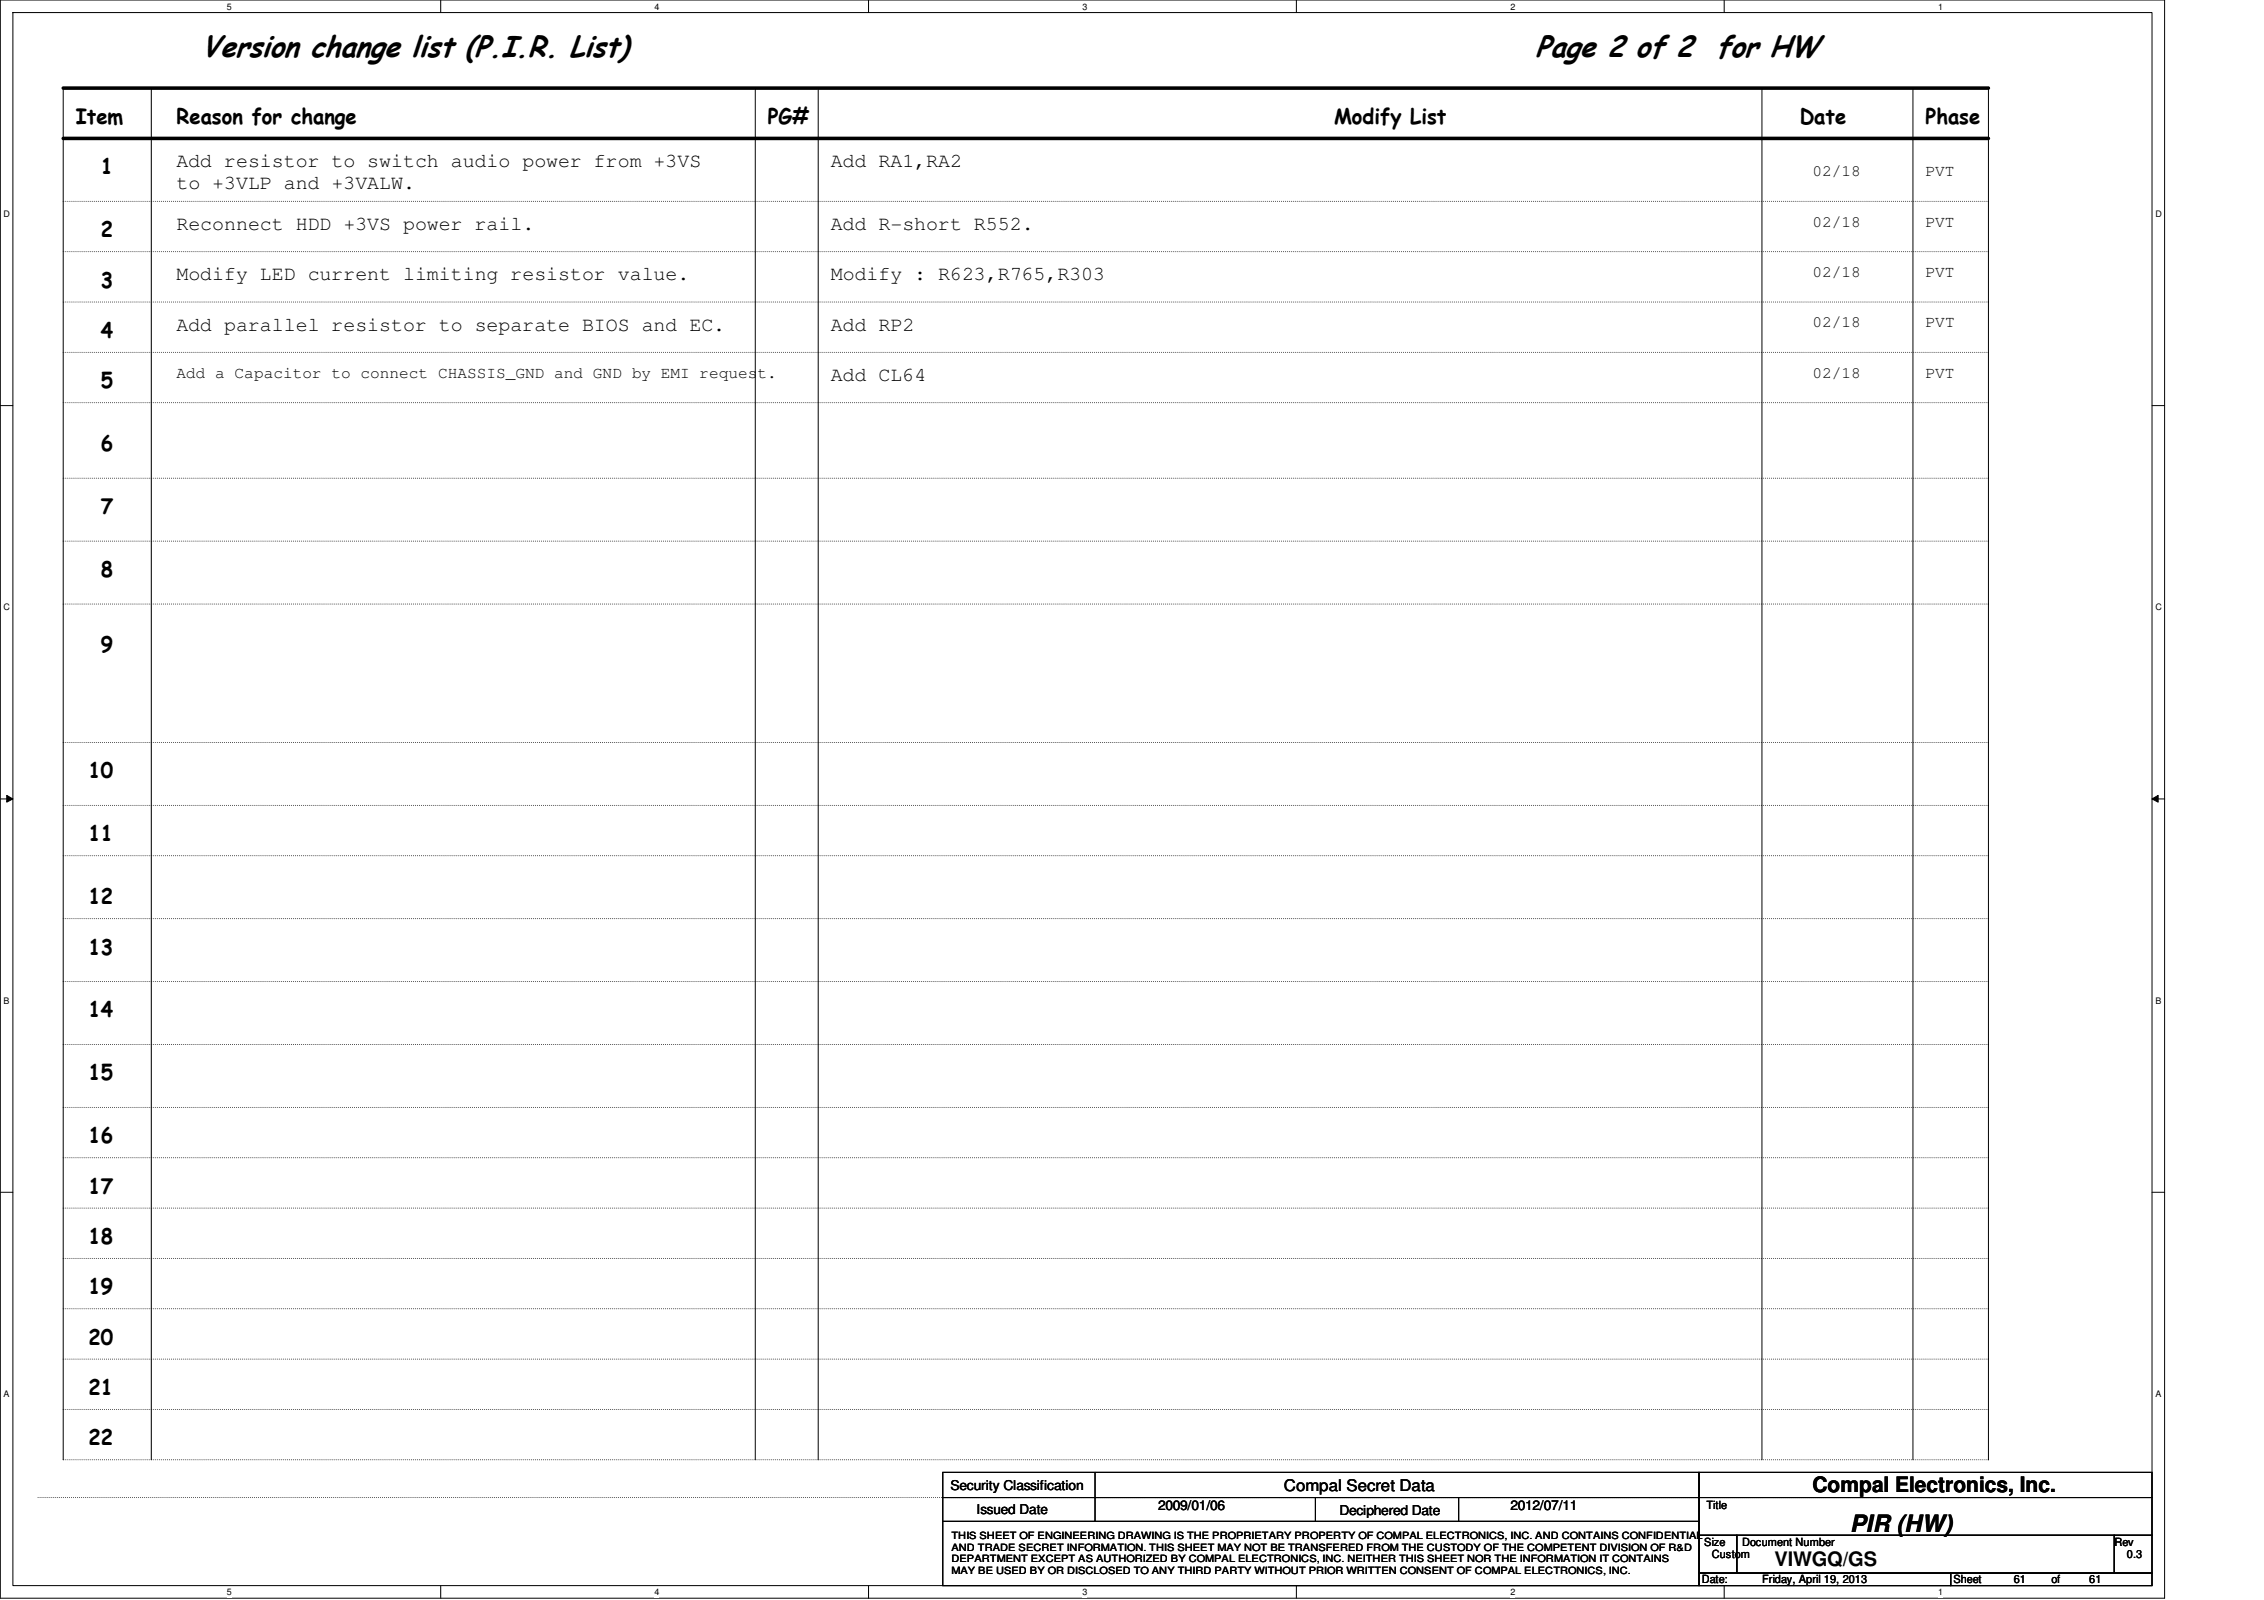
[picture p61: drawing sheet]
<svg xmlns="http://www.w3.org/2000/svg" width="297mm" height="210mm" viewBox="0 0 297 210" stroke-linecap="round" stroke-linejoin="round" font-family="sans-serif">
<defs><g id="words">
<g font-size="4">
<text x="26.5" y="7.5">Version change list (P.I.R. List)</text>
<text x="201.5" y="7.5">Page 2 of 2</text>
<text x="225.2" y="7.5">for HW</text>
</g>
<text font-size="3.1" x="242.7" y="201">PIR (HW)</text>
<g font-size="2.8">
<text x="9.9" y="16.3">Item</text>
<text x="23.2" y="16.3">Reason for change</text>
<text x="100.7" y="16.3">PG#</text>
<text x="175" y="16.3">Modify List</text>
<text x="236.1" y="16.3">Date</text>
<text x="252.6" y="16.3">Phase</text>
<text x="13.2" y="22.9">1</text>
<text x="13.2" y="31.1">2</text>
<text x="13.2" y="37.7">3</text>
<text x="13.2" y="44.3">4</text>
<text x="13.2" y="50.9">5</text>
<text x="13.2" y="59.2">6</text>
<text x="13.2" y="67.4">7</text>
<text x="13.2" y="75.7">8</text>
<text x="13.2" y="85.6">9</text>
<text x="11.6" y="102.1">10</text>
<text x="11.6" y="110.4">11</text>
<text x="11.6" y="118.6">12</text>
<text x="11.6" y="125.2">13</text>
<text x="11.6" y="133.5">14</text>
<text x="11.6" y="141.7">15</text>
<text x="11.6" y="150">16</text>
<text x="11.6" y="156.6">17</text>
<text x="11.6" y="163.2">18</text>
<text x="11.6" y="169.8">19</text>
<text x="11.6" y="176.4">20</text>
<text x="11.6" y="183">21</text>
<text x="11.6" y="189.6">22</text>
<text x="237.8" y="195.8">Compal Electronics, Inc.</text>
</g>
<g font-size="2.6">
<text x="23.2" y="21.9">Add resistor to switch audio power from +3VS</text>
<text x="109" y="21.9">Add RA1,RA2</text>
<text x="23.2" y="24.8">to +3VLP and +3VALW.</text>
<text x="23.2" y="30.2">Reconnect HDD +3VS power rail.</text>
<text x="109" y="30.2">Add R-short R552.</text>
<text x="23.2" y="36.8">Modify LED current limiting resistor value.</text>
<text x="109" y="36.8">Modify : R623,R765,R303</text>
<text x="23.2" y="43.4">Add parallel resistor to separate BIOS and EC.</text>
<text x="109" y="43.4">Add RP2</text>
<text x="109" y="50">Add CL64</text>
<text x="232.8" y="205.5">VIWGQ/GS</text>
</g>
<g font-size="2.1">
<text x="237.8" y="23.1">02/18</text>
<text x="252.6" y="23.1">PVT</text>
<text x="237.8" y="29.7">02/18</text>
<text x="252.6" y="29.7">PVT</text>
<text x="237.8" y="36.3">02/18</text>
<text x="252.6" y="36.3">PVT</text>
<text x="237.8" y="42.9">02/18</text>
<text x="252.6" y="42.9">PVT</text>
<text x="23.2" y="49.5">Add a Capacitor to connect CHASSIS_GND and GND by EMI request.</text>
<text x="237.8" y="49.5">02/18</text>
<text x="252.6" y="49.5">PVT</text>
<text x="168.4" y="195.6">Compal Secret Data</text>
</g>
<g font-size="1.8">
<text x="124.7" y="195.5">Security Classification</text>
<text x="128.1" y="198.6">Issued Date</text>
<text x="151.9" y="198.1">2009/01/06</text>
<text x="175.7" y="198.8">Deciphered Date</text>
<text x="198.2" y="198.1">2012/07/11</text>
</g>
<g font-size="1.5">
<text x="223.9" y="198">Title</text>
<text x="223.6" y="202.8">Size</text>
<text x="228.6" y="202.8">Document Number</text>
<text x="277.4" y="202.8">Rev</text>
<text x="223.3" y="207.7">Date:</text>
<text x="224.6" y="204.4">Custom</text>
<text x="231.2" y="207.7">Friday, April 19, 2013</text>
<text x="256.3" y="207.7">Sheet</text>
<text x="264.2" y="207.7">61</text>
<text x="269.2" y="207.7">of</text>
<text x="274.1" y="207.7">61</text>
<text x="279.1" y="204.4">0.3</text>
</g>
<g font-size="1.3">
<text x="124.8" y="201.9">THIS SHEET OF ENGINEERING DRAWING IS THE PROPRIETARY PROPERTY OF COMPAL ELECTRONICS, INC. AND CONTAINS CONFIDENTIAL</text>
<text x="124.8" y="203.5">AND TRADE SECRET INFORMATION. THIS SHEET MAY NOT BE TRANSFERED FROM THE CUSTODY OF THE COMPETENT DIVISION OF R&amp;D</text>
<text x="124.8" y="205">DEPARTMENT EXCEPT AS AUTHORIZED BY COMPAL ELECTRONICS, INC. NEITHER THIS SHEET NOR THE INFORMATION IT CONTAINS</text>
<text x="124.8" y="206.5">MAY BE USED BY OR DISCLOSED TO ANY THIRD PARTY WITHOUT PRIOR WRITTEN CONSENT OF COMPAL ELECTRONICS, INC.</text>
</g>
<g font-size="1.2">
<text x="29.8" y="1.3">5</text>
<text x="85.9" y="1.3">4</text>
<text x="142" y="1.3">3</text>
<text x="198.2" y="1.3">2</text>
<text x="254.3" y="1.3">1</text>
<text x=".5" y="28.5">D</text>
<text x="282.8" y="28.5">D</text>
<text x=".5" y="80.1">C</text>
<text x="282.8" y="80.1">C</text>
<text x=".5" y="131.7">B</text>
<text x="282.8" y="131.7">B</text>
<text x=".5" y="183.3">A</text>
<text x="282.8" y="183.3">A</text>
<text x="29.8" y="209.3">5</text>
<text x="85.9" y="209.3">4</text>
<text x="142" y="209.3">3</text>
<text x="198.2" y="209.3">2</text>
<text x="254.3" y="209.3">1</text>
</g>
</g></defs>
<path d="M0 0h284v209.7h-284zM1.7 1.7h280.6v206.3h-280.6z" fill="none" stroke="#000" stroke-width=".13"/>
<g fill="#fff">
<path d="M29.8 .2h.5v1.3h-.5z"/>
<path d="M29.8 208.2h.5v1.3h-.5z"/>
</g>
<path d="M57.8 0v1.7M57.8 208v1.7" fill="none" stroke="#000" stroke-width=".13"/>
<g fill="#fff">
<path d="M85.9 .2h.6v1.3h-.6z"/>
<path d="M85.9 208.2h.6v1.3h-.6z"/>
</g>
<path d="M114 0v1.7M114 208v1.7" fill="none" stroke="#000" stroke-width=".13"/>
<g fill="#fff">
<path d="M142 .2h.6v1.3h-.6z"/>
<path d="M142 208.2h.6v1.3h-.6z"/>
</g>
<path d="M170.1 0v1.7M170.1 208v1.7" fill="none" stroke="#000" stroke-width=".13"/>
<g fill="#fff">
<path d="M198.2 .2h.5v1.3h-.5z"/>
<path d="M198.2 208.2h.5v1.3h-.5z"/>
</g>
<path d="M226.2 0v1.7M226.2 208v1.7" fill="none" stroke="#000" stroke-width=".13"/>
<g fill="#fff">
<path d="M254.3 .2h.6v1.3h-.6z"/>
<path d="M254.3 208.2h.6v1.3h-.6z"/>
<path d="M.5 27.4h.8v1.3h-.8z"/>
<path d="M282.8 27.4h.8v1.3h-.8z"/>
<path d="M.5 79h.8v1.3h-.8z"/>
<path d="M282.8 79h.8v1.3h-.8z"/>
</g>
<path d="M0 53.2h1.7M282.3 53.2h1.7" fill="none" stroke="#000" stroke-width=".13"/>
<g fill="#fff">
<path d="M.5 130.6h.7v1.3h-.7z"/>
<path d="M282.8 130.6h.7v1.3h-.7z"/>
</g>
<path d="M0 104.8h1.7M.9 104.3l.8 .5-.8 .4zM282.3 104.8l.9-.5v.9zM282.3 104.8h1.7" fill="none" stroke="#000" stroke-width=".13"/>
<path d="M.9 104.3l.8 .5-.8 .4zM282.3 104.8l.9-.5v.9z" fill="#000"/>
<g fill="#fff">
<path d="M.5 182.2h.7v1.3h-.7z"/>
<path d="M282.8 182.2h.7v1.3h-.7z"/>
</g>
<g fill="none" stroke="#000" stroke-width=".13">
<path d="M8.3 11.6v179.9M19.8 11.6v179.9M99.1 11.6v179.9M107.3 11.6v179.9M231.2 11.6v179.9M251 11.6v179.9M260.9 11.6v179.9M0 156.4h1.7M282.3 156.4h1.7M123.7 193.2h99.2v3.3h-99.2zM123.7 196.5h99.2v3.1h-99.2zM123.7 199.6h99.2v8.4h-99.2z"/>
<path d="M143.7 193.2v6.4M172.6 196.5v3.1M191.4 196.5v3.1M222.9 193.2h59.4v3.3h-59.4zM222.9 196.5h59.4v4.9h-59.4zM222.9 201.4h5v5h-5zM222.9 206.4h33v1.6h-33zM227.9 201.4h49.5v5h-49.5zM255.9 206.4h26.4v1.6h-26.4zM277.4 201.4h4.9v5h-4.9z"/>
</g>
<g fill="none" stroke="#000" stroke-width=".13" stroke-dasharray="0 .3">
<path d="M8.3 26.4h252.6M8.3 33h252.6M8.3 39.6h252.6M260.9 26.4h.1M260.9 33h.1M260.9 39.6h.1M8.3 46.2h252.6M8.3 52.8h252.6M260.9 46.2h.1M260.9 52.8h.1M8.3 62.7h252.6M8.3 71h252.6"/>
<path d="M8.3 79.2h252.6M260.9 62.7h.1M260.9 71h.1M260.9 79.2h.1M8.3 97.4h252.6M260.9 97.4h.1M8.3 105.7h252.6M8.3 112.3h252.6M260.9 105.7h.1M260.9 112.3h.1M8.3 120.5h252.6M8.3 128.8h252.6"/>
<path d="M8.3 137h252.6M260.9 120.5h.1M260.9 128.8h.1M260.9 137h.1M8.3 151.9h252.6M8.3 158.5h252.6M8.3 145.3h252.6M260.9 151.9h.1M260.9 158.5h.1M260.9 145.3h.1M8.3 165.1h252.6M8.3 171.7h252.6"/>
<path d="M8.3 178.3h252.6M260.9 165.1h.1M260.9 171.7h.1M260.9 178.3h.1M5 196.5h254.2M8.3 184.9h252.6M8.3 191.5h252.6M259.2 196.5h.1M260.9 184.9h.1M260.9 191.5h.1"/>
</g>
<path d="M8.3 11.6h252.6M8.3 18.2h252.6" fill="none" stroke="#000" stroke-width=".47"/>
<use href="#words"/>
</svg>
